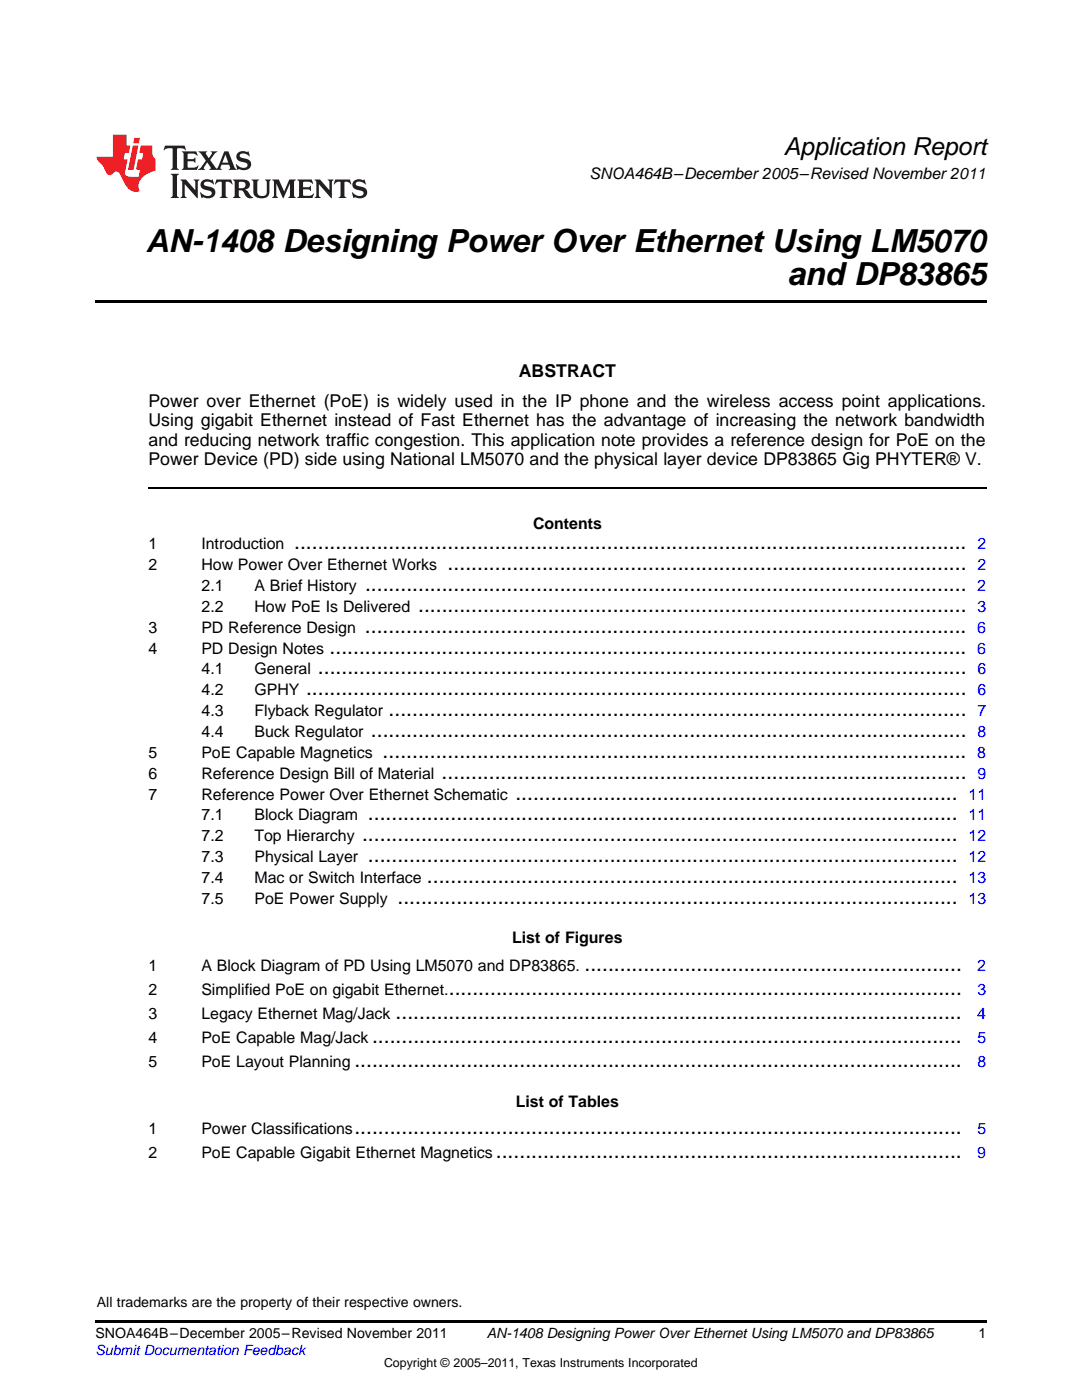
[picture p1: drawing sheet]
<svg xmlns="http://www.w3.org/2000/svg" width="216mm" height="279mm" viewBox="0 0 216 279" stroke-linecap="round" stroke-linejoin="round" font-family="sans-serif">
<defs><g id="words">
<g font-size="6.3">
<text x="29.1" y="50.2">AN-1408 Designing Power Over Ethernet Using LM5070</text>
<text x="157.2" y="56.9">and DP83865</text>
</g>
<text font-size="4.9" x="156.4" y="30.9">Application Report</text>
<g font-size="4.2">
<text x="58.7" y="109.6">..................................................................................................................</text>
<text x="89.3" y="113.8">........................................................................................</text>
<text x="72.8" y="117.9">......................................................................................................</text>
<text x="83.4" y="122.1">.............................................................................................</text>
<text x="65.8" y="130.4">............................................................................................................</text>
<text x="72.8" y="126.3">......................................................................................................</text>
<text x="63.4" y="134.6">..............................................................................................................</text>
<text x="61.1" y="138.7">................................................................................................................</text>
<text x="77.5" y="142.9">..................................................................................................</text>
<text x="74" y="147.1">.....................................................................................................</text>
<text x="76.4" y="151.2">...................................................................................................</text>
<text x="88.1" y="155.4">.........................................................................................</text>
<text x="102.8" y="159.6">...........................................................................</text>
<text x="72.2" y="167.9">.....................................................................................................</text>
<text x="73.4" y="163.7">....................................................................................................</text>
<text x="73.4" y="172">....................................................................................................</text>
<text x="85.2" y="176.2">..........................................................................................</text>
<text x="79.3" y="180.4">...............................................................................................</text>
<text x="116.6" y="193.8">................................................................</text>
<text x="78.9" y="203.4">................................................................................................</text>
<text x="89.6" y="198.6">.......................................................................................</text>
<text x="74.2" y="208.2">....................................................................................................</text>
<text x="70.7" y="213">.......................................................................................................</text>
<text x="70.7" y="226.4">.......................................................................................................</text>
<text x="98.9" y="231.2">...............................................................................</text>
</g>
<g font-size="3.5">
<text x="103.5" y="75.2">ABSTRACT</text>
<text x="29.6" y="81.2">Power over Ethernet (PoE) is widely used in the IP phone and the wireless access point applications.</text>
<text x="29.6" y="85.1">Using gigabit Ethernet instead of Fast Ethernet has the advantage of increasing the network bandwidth</text>
<text x="29.6" y="88.9">and reducing network traffic congestion. This application note provides a reference design for PoE on the</text>
<text x="29.6" y="92.8">Power Device (PD) side using National LM5070 and the physical layer device DP83865 Gig PHYTER® V.</text>
</g>
<g font-size="3.2">
<text x="117.6" y="35.7">SNOA464B–December 2005–Revised November 2011</text>
<text x="106.4" y="105.6">Contents</text>
<text x="29.6" y="109.6">1</text>
<text x="29.6" y="113.8">2</text>
<text x="40.2" y="109.6">Introduction</text>
<text x="40.2" y="113.8">How Power Over Ethernet Works</text>
<text x="40.2" y="117.9">2.1</text>
<text x="50.8" y="117.9">A Brief History</text>
<text x="40.2" y="122.1">2.2</text>
<text x="50.8" y="122.1">How PoE Is Delivered</text>
<text x="29.6" y="126.3">3</text>
<text x="29.6" y="130.4">4</text>
<text x="40.2" y="126.3">PD Reference Design</text>
<text x="40.2" y="130.4">PD Design Notes</text>
<text x="40.2" y="134.6">4.1</text>
<text x="50.8" y="134.6">General</text>
<text x="40.2" y="138.7">4.2</text>
<text x="40.2" y="142.9">4.3</text>
<text x="50.8" y="138.7">GPHY</text>
<text x="50.8" y="142.9">Flyback Regulator</text>
<text x="40.2" y="147.1">4.4</text>
<text x="50.8" y="147.1">Buck Regulator</text>
<text x="29.6" y="151.2">5</text>
<text x="29.6" y="155.4">6</text>
<text x="40.2" y="151.2">PoE Capable Magnetics</text>
<text x="40.2" y="155.4">Reference Design Bill of Material</text>
<text x="29.6" y="159.6">7</text>
<text x="40.2" y="159.6">Reference Power Over Ethernet Schematic</text>
<text x="40.2" y="163.7">7.1</text>
<text x="40.2" y="167.9">7.2</text>
<text x="50.8" y="163.7">Block Diagram</text>
<text x="50.8" y="167.9">Top Hierarchy</text>
<text x="40.2" y="172">7.3</text>
<text x="50.8" y="172">Physical Layer</text>
<text x="40.2" y="176.2">7.4</text>
<text x="50.8" y="176.2">Mac or Switch Interface</text>
<text x="40.2" y="180.4">7.5</text>
<text x="50.8" y="180.4">PoE Power Supply</text>
<text x="102.2" y="188.2">List of Figures</text>
<text x="29.6" y="193.8">1</text>
<text x="40.2" y="193.8">A Block Diagram of PD Using LM5070 and DP83865.</text>
<text x="29.6" y="198.6">2</text>
<text x="29.6" y="203.4">3</text>
<text x="40.2" y="198.6">Simplified PoE on gigabit Ethernet.</text>
<text x="40.2" y="203.4">Legacy Ethernet Mag/Jack</text>
<text x="29.6" y="208.2">4</text>
<text x="40.2" y="208.2">PoE Capable Mag/Jack</text>
<text x="29.6" y="213">5</text>
<text x="40.2" y="213">PoE Layout Planning</text>
<text x="102.9" y="220.8">List of Tables</text>
<text x="29.6" y="226.4">1</text>
<text x="40.2" y="226.4">Power Classifications</text>
<text x="29.6" y="231.2">2</text>
<text x="40.2" y="231.2">PoE Capable Gigabit Ethernet Magnetics</text>
</g>
<g font-size="3.2" fill="#00f">
<text x="195" y="109.6">2</text>
<text x="195" y="113.8">2</text>
<text x="195" y="117.9">2</text>
<text x="195" y="122.1">3</text>
<text x="195" y="130.4">6</text>
<text x="195" y="126.3">6</text>
<text x="195" y="134.6">6</text>
<text x="195" y="142.9">7</text>
<text x="195" y="138.7">6</text>
<text x="195" y="147.1">8</text>
<text x="195" y="151.2">8</text>
<text x="195" y="155.4">9</text>
<text x="193.3" y="159.6">11</text>
<text x="193.3" y="167.9">12</text>
<text x="193.3" y="163.7">11</text>
<text x="193.3" y="172">12</text>
<text x="193.3" y="176.2">13</text>
<text x="193.3" y="180.4">13</text>
<text x="195" y="193.8">2</text>
<text x="195" y="203.4">4</text>
<text x="195" y="198.6">3</text>
<text x="195" y="208.2">5</text>
<text x="195" y="213">8</text>
<text x="195" y="226.4">5</text>
<text x="195" y="231.2">9</text>
</g>
<g font-size="2.8">
<text x="19.3" y="260.9">All trademarks are the property of their respective owners.</text>
<text x="19" y="267.1">SNOA464B–December 2005–Revised November 2011</text>
<text x="97.1" y="267.1">AN-1408 Designing Power Over Ethernet Using LM5070 and DP83865</text>
<text x="195.3" y="267">1</text>
</g>
<text font-size="2.8" fill="#00f" x="19" y="270.4">Submit Documentation Feedback</text>
<text font-size="2.5" x="76.6" y="272.7">Copyright © 2005–2011, Texas Instruments Incorporated</text>
</g></defs>
<path d="M32.9 29.1l-.3 .9h.1a1.64 1.64 0 0 1 1.7-.3l.1 3.6-.4 .6h1.6l-.4-.6v-3.5v-.1l.4-.1a1.36 1.36 0 0 1 1.3 .4h.1l-.3-.9zM36.3 30.2l.3 .3v.3v2.5v.3l-.3 .3h3l.3-.9h-.1a1.87 1.87 0 0 1-2 .4l-.1-1.2h1.2l.4 .3v-1.1l-.4 .3-1.2 .1 .1-1.1 .2-.1a1.66 1.66 0 0 1 1.7 .5l.1-.1-.3-.8zM39.6 30.2l1.5 1.9-.9 1.2-.7 .6h1.4l-.3-.3 .7-1.2 .8 1.2-.3 .3h2.5l-.3-.3 .2-.7h1.5l.2 .6-.3 .4h1.6l-.4-.5-1.2-3.2h-.8l-1.2 2.9-.4 .6-1.3-1.8 .9-1.1 .6-.6h-1.4l.3 .3-.6 1.1-.6-1 .2-.4zM45 30.8l.6 1.7h-1.2zM47.4 30.6a1.04 1.04 0 0 0-.2 1.1 1.04 1.04 0 0 0 1 .6l1 .2a.5 .5 0 0 1 .2 .6 .5 .5 0 0 1-.5 .4 1.76 1.76 0 0 1-1.7-.8l-.1 .1 .3 1.1 .2-.1a2.54 2.54 0 0 0 2.2-.3 1.12 1.12 0 0 0 .2-1.2 1.12 1.12 0 0 0-1-.6l-1-.3a.4 .4 0 0 1-.2-.4 .4 .4 0 0 1 .4-.3 1.6 1.6 0 0 1 1.6 .5h.1l-.3-1-.3 .2-.2-.1a1.62 1.62 0 0 0-1.7 .3zM34.1 34.7l.3 .3 .1 .3v3.6l-.1 .3-.3 .3h1.6l-.3-.3-.1-.3v-3.6l.1-.3 .3-.3zM36 35.8l.4 .6v2.5l-.1 .3-.3 .3h1.2l-.3-.6v-2.1l2.6 2.8v-3.2l.3-.6h-1.2l.3 .4 .1 1.7-1.9-2.1zM40.3 36.2a1.04 1.04 0 0 0-.2 1.1 1.04 1.04 0 0 0 .9 .6l1 .3a.5 .5 0 0 1 .2 .5 .5 .5 0 0 1-.4 .4 1.76 1.76 0 0 1-1.8-.7h-.1l.3 1.1 .2-.1a2.55 2.55 0 0 0 2.3-.3 1.12 1.12 0 0 0 .2-1.2 1.12 1.12 0 0 0-1-.6l-1-.3a.41 .41 0 0 1-.2-.4 .41 .41 0 0 1 .4-.3 1.6 1.6 0 0 1 1.5 .5h.1l-.3-1-.2 .2-.2-.1a1.64 1.64 0 0 0-1.7 .3zM43.2 35.8l-.3 1h.1a.95 .95 0 0 1 1.2-.5v2.6v.3l-.4 .3h1.6l-.3-.3-.1-.3v-2.4l.3-.2a1.02 1.02 0 0 1 1 .5h.1l-.3-1zM46.5 35.8l.3 .4v.2v2.5v.3l-.3 .3h1.5l-.3-.3-.1-1.2a.9 .9 0 0 1 1.2 .8 1.07 1.07 0 0 0 1.7 .6 1.97 1.97 0 0 1-1.1-1.3l-.5-.3a.98 .98 0 0 0 1-1 .98 .98 0 0 0-1-.9zM47.7 36.3h.2a.81 .81 0 0 1 1.1 .6 .64 .64 0 0 1-.7 .7h-.7zM50.2 35.8l.3 .4 .1 .2v1.9a1.59 1.59 0 0 0 2.1 1.2 1.15 1.15 0 0 0 1.1-1.2v-2.1l.3-.4h-1.2l.3 .6v1.9a.97 .97 0 0 1-.7 .9 .97 .97 0 0 1-1.1-.6l-.1-2.2 .1-.2 .3-.4zM54.3 35.8l.3 .4 .1 .2v2.5l-.4 .6h1.2l-.4-.6v-2.3l1.4 3 1.4-3v2.3l-.4 .6h1.5l-.3-.3v-.3v-2.5v-.2l.3-.4h-1.3l-1 2.4-1.1-2.4zM59.3 35.8l.3 .4 .1 .2v2.5l-.1 .3-.3 .3h3l.4-.8-.1-.1a1.88 1.88 0 0 1-2.1 .4v-1.2h1.2l.3 .3v-1l-.3 .2-1.2 .1v-1l.3-.1a1.66 1.66 0 0 1 1.6 .4h.1l-.3-.9zM62.8 35.8l.3 .6v2.5v.3l-.3 .3h1.2l-.4-.6v-2.1l2.6 2.8v-3.2l.3-.6h-1.1l.3 .4v1.7l-1.8-2.1zM66.9 35.8l-.3 1h.1a.95 .95 0 0 1 1.2-.5v2.6v.3l-.4 .3h1.6l-.3-.3-.1-.3v-2.4l.3-.2a1.02 1.02 0 0 1 1 .5h.1l-.3-1zM70.6 36.2a1.04 1.04 0 0 0-.2 1.1 1.04 1.04 0 0 0 .9 .6l1 .3a.5 .5 0 0 1 .2 .5 .5 .5 0 0 1-.4 .4 1.75 1.75 0 0 1-1.8-.7h-.1l.3 1.1 .2-.1a2.56 2.56 0 0 0 2.3-.3 1.12 1.12 0 0 0 .2-1.2 1.12 1.12 0 0 0-1-.6l-1-.3a.4 .4 0 0 1-.2-.4 .4 .4 0 0 1 .4-.3 1.6 1.6 0 0 1 1.5 .5h.1l-.3-1-.2 .2-.2-.1a1.64 1.64 0 0 0-1.7 .3z" fill="#231f20"/>
<path d="M22.5 26.9v4.4h-3.2a2.57 2.57 0 0 0 1.2 1.7l.4 .8a1.22 1.22 0 0 0 1.3 1.1l.2-.2a.9 .9 0 0 1 1-.5 .9 .9 0 0 1 .7 .9l.5 1.1a2.58 2.58 0 0 0 3.3 1.9 2.35 2.35 0 0 1 .9-3.1l1.1-.6 1.1-.3v-2.3a1.45 1.45 0 0 1-.6-1.3v-1.5h-2.3l-.3 1.5h.8l-.2 1.3h-.9l-.3 1.6 .1 .4 .7 .1-.3 1.4h-1.1a1.52 1.52 0 0 1-1.7-.6l.6-2.9h-.8l.2-1.3h.8l.3-1.5h-.7v-2.1zM26.5 29l-1 4.9h1.2l.9-4.9zM26.8 27.5l-.2 1.1h1.1l.2-1.1z" fill="#ee1d23"/>
<path d="M19 60h177.8v.5h-177.8zM19 263.5h177.8v.6h-177.8z" fill="#000"/>
<path d="M29.6 97.3h167.2" fill="none" stroke="#000" stroke-width=".35"/>
<use href="#words"/>
</svg>
